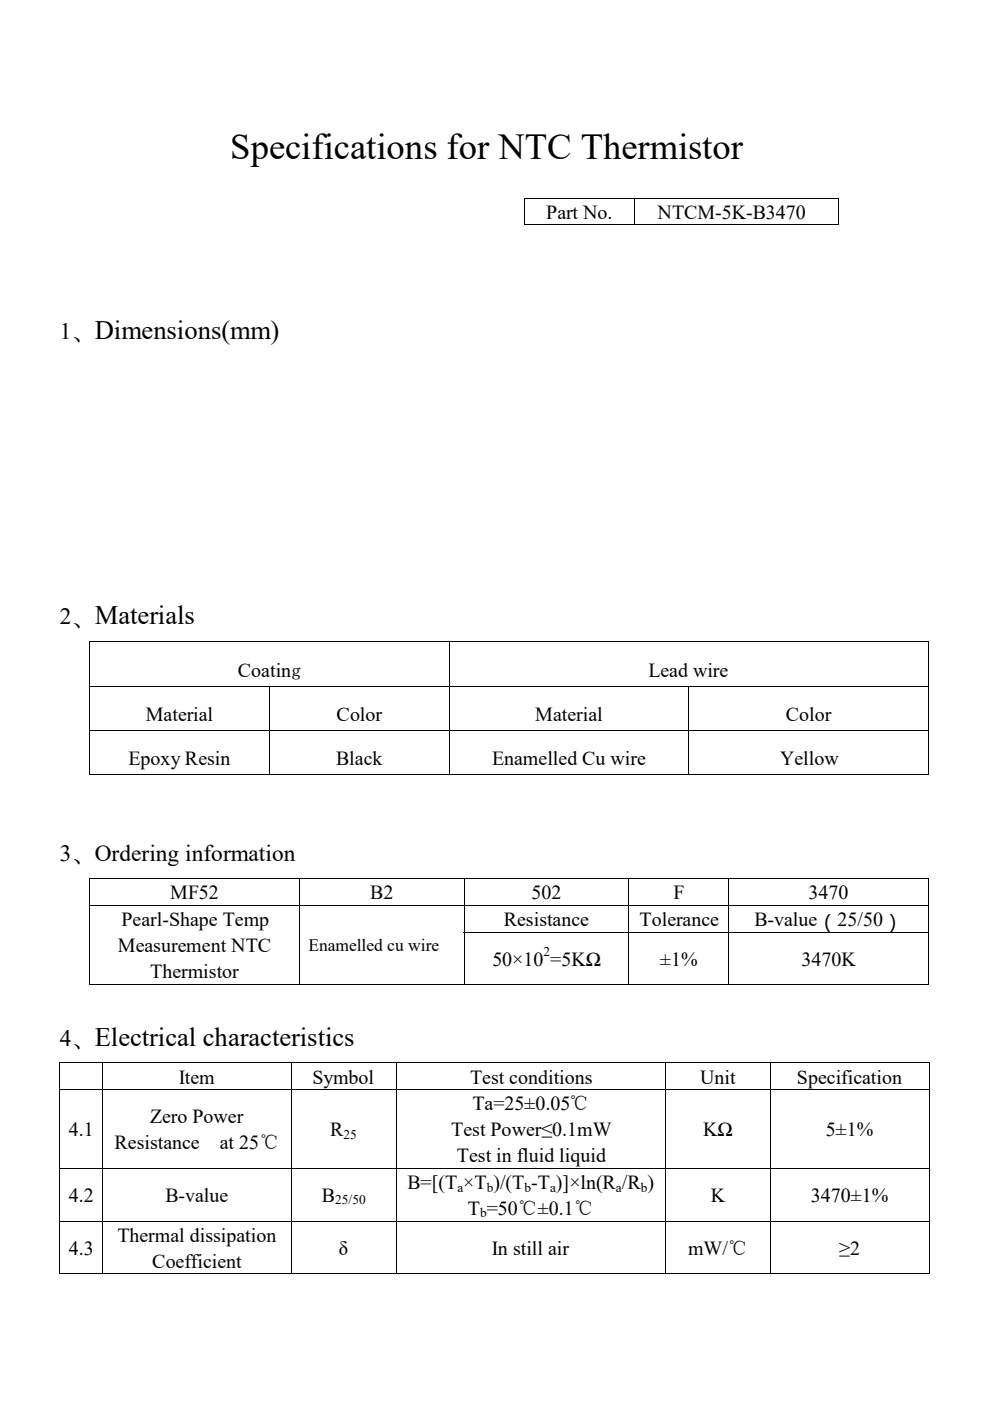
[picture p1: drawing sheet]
<svg xmlns="http://www.w3.org/2000/svg" width="210mm" height="297mm" viewBox="0 0 210 297" stroke-linecap="round" stroke-linejoin="round" font-family="sans-serif">
<defs><g id="words">
<text font-size="7.8" x="48.8" y="33.7">Specifications for NTC Thermistor</text>
<g font-size="5.6">
<text x="20.1" y="71.9">Dimensions(mm)</text>
<text x="20.1" y="132.4">Materials</text>
<text x="20.1" y="221.7">Electrical characteristics</text>
</g>
<g font-size="4.9">
<text x="12.7" y="71.9">1、</text>
<text x="12.7" y="132.4">2、</text>
<text x="12.7" y="182.5">3、Ordering information</text>
<text x="12.7" y="221.7">4、</text>
</g>
<g font-size="4.2">
<text x="115.8" y="46.4">Part No.</text>
<text x="139.4" y="46.4">NTCM-5K-B3470</text>
<text x="50.4" y="143.5">Coating</text>
<text x="137.5" y="143.5">Lead wire</text>
<text x="30.9" y="152.9">Material</text>
<text x="71.4" y="152.9">Color</text>
<text x="113.5" y="152.9">Material</text>
<text x="166.6" y="152.9">Color</text>
<text x="27.2" y="162.2">Epoxy Resin</text>
<text x="71.3" y="162.2">Black</text>
<text x="104.3" y="162.2">Enamelled Cu wire</text>
<text x="165.4" y="162.2">Yellow</text>
<text x="36.1" y="190.7">MF52</text>
<text x="78.5" y="190.7">B2</text>
<text x="112.7" y="190.7">502</text>
<text x="142.8" y="190.7">F</text>
<text x="171.4" y="190.7">3470</text>
<text x="25.8" y="196.4">Pearl-Shape Temp</text>
<text x="106.8" y="196.4">Resistance</text>
<text x="135.6" y="196.4">Tolerance</text>
<text x="159.9" y="196.4">B-value（25/50）</text>
<text x="25" y="201.9">Measurement NTC</text>
<text x="31.9" y="207.4">Thermistor</text>
<text x="104.4" y="204.7">50×10 =5KΩ</text>
<text x="139.9" y="204.7">±1%</text>
<text x="169.9" y="204.7">3470K</text>
<text x="37.9" y="229.7">Item</text>
<text x="66.3" y="229.7">Symbol</text>
<text x="99.7" y="229.7">Test conditions</text>
<text x="148.4" y="229.7">Unit</text>
<text x="169" y="229.7">Specification</text>
<text x="31.8" y="238.2">Zero Power</text>
<text x="100.2" y="235.4">Ta=25±0.05℃</text>
<text x="14.6" y="240.9">4.1</text>
<text x="24.3" y="243.7">Resistance</text>
<text x="46.6" y="243.7">at 25℃</text>
<text x="70" y="240.9">R</text>
<text x="95.7" y="240.9">Test Power≤0.1mW</text>
<text x="149.1" y="240.9">KΩ</text>
<text x="175.1" y="240.9">5±1%</text>
<text x="96.9" y="246.5">Test in fluid liquid</text>
<text x="14.6" y="254.8">4.2</text>
<text x="35.1" y="254.8">B-value</text>
<text x="68.2" y="254.8">B</text>
<text x="86.4" y="252.1">B=[(T ×T )/(T -T )]×ln(R /R )</text>
<text x="99.2" y="257.6">T =50℃±0.1℃</text>
<text x="150.7" y="254.8">K</text>
<text x="171.9" y="254.8">3470±1%</text>
<text x="24.9" y="263.3">Thermal dissipation</text>
<text x="14.6" y="266">4.3</text>
<text x="32.3" y="268.8">Coefficient</text>
<text x="71.9" y="266">δ</text>
<text x="104.3" y="266">In still air</text>
<text x="145.9" y="266">mW/℃</text>
<text x="177.9" y="266">≥2</text>
</g>
<text font-size="3.7" x="65.4" y="201.5">Enamelled cu wire</text>
<g font-size="2.8">
<text x="115.3" y="202.8">2</text>
<text x="72.8" y="241.5">25</text>
<text x="71" y="255.4">25/50</text>
<text x="97" y="252.6">a</text>
<text x="103.2" y="252.6">b</text>
<text x="111.2" y="252.6">b</text>
<text x="116.6" y="252.6">a</text>
<text x="130.6" y="252.6">a</text>
<text x="135.9" y="252.6">b</text>
<text x="101.8" y="258.1">b</text>
</g>
</g></defs>
<g fill="#000">
<path d="M111.1 41.9h.1v.2h-.1z" fill-rule="evenodd"/>
<path d="M177.7 41.9h.2v.2h-.2z" fill-rule="evenodd"/>
<path d="M177.7 41.9h.2v.2h-.2z" fill-rule="evenodd"/>
<path d="M177.7 47.6h.2v.2h-.2z" fill-rule="evenodd"/>
<path d="M18.9 136h.3v.2h-.3z" fill-rule="evenodd"/>
<path d="M196.7 136h.3v.2h-.3z" fill-rule="evenodd"/>
<path d="M196.7 145.3h.3v.3h-.3z" fill-rule="evenodd"/>
<path d="M196.7 154.7h.3v.2h-.3z" fill-rule="evenodd"/>
<path d="M196.7 164h.3v.2h-.3z" fill-rule="evenodd"/>
<path d="M18.9 186.2h.3v.2h-.3z" fill-rule="evenodd"/>
<path d="M18.9 197.6h.3v.2h-.3z" fill-rule="evenodd"/>
<path d="M63.4 197.6h.2v.2h-.2z" fill-rule="evenodd"/>
<path d="M196.7 186.2h.3v.2h-.3z" fill-rule="evenodd"/>
<path d="M196.7 208.6h.3v.2h-.3z" fill-rule="evenodd"/>
<path d="M12.6 225.3h.2v.2h-.2z" fill-rule="evenodd"/>
<path d="M196.9 225.3h.2v.2h-.2z" fill-rule="evenodd"/>
<path d="M196.9 270h.2v.2h-.2z" fill-rule="evenodd"/>
</g>
<g fill="none" stroke="#000" stroke-width=".21">
<path d="M111.1 42h66.6M111.1 47.7h66.6M111.1 42.1v5.5M134.6 42.1v5.5M177.8 42.1v5.5M18.9 136.1h178.1M19 136.2v9.1M95.2 136.2v9.1M196.8 136.2v9.1M18.9 145.5h177.9M18.9 154.8h177.9M19 145.5v9.2"/>
<path d="M19 154.8v9.4M57.1 145.5v9.2M57.1 154.8v9.4M95.2 145.5v9.2M95.2 154.8v9.4M146.1 145.5v9.2M146.1 154.8v9.4M196.8 145.5v9.2M196.8 154.8v9.4M18.9 164.1h38.2M57.2 164.1h38M95.3 164.1h50.7"/>
<path d="M146.1 164.1h50.7M18.9 186.3h178.1M18.9 192h178.1M19 186.4v5.5M19 192.1v5.5M19 197.8v11M63.5 186.4v5.5M63.5 192.1v5.5M63.5 197.8v11M98.4 197.7h98.6M98.4 186.4v5.5M98.4 192.1v5.5"/>
<path d="M98.4 197.8v11M133.3 186.4v5.5M133.3 192.1v5.5M133.3 197.8v11M154.5 186.4v5.5M154.5 192.1v5.5M154.5 197.8v11M196.8 186.4v5.5M196.8 192.1v5.5M196.8 197.8v11M18.9 208.7h44.5M63.6 208.7h34.8"/>
<path d="M98.5 208.7h34.8M133.4 208.7h21M154.6 208.7h42.2M12.6 225.4h184.5M12.6 231.1h184.5M12.7 225.4v5.6M12.7 231.1v16.5M21.8 225.4v5.6M21.8 231.1v16.5M61.8 225.4v5.6M61.8 231.1v16.5M84 225.4v5.6"/>
<path d="M84 231.1v16.5M141.1 225.4v5.6M141.1 231.1v16.5M163.4 225.4v5.6M163.4 231.1v16.5M197 225.4v5.6M197 231.1v16.5M12.6 247.7h184.5M12.6 258.9h184.5M12.7 247.8v11M12.7 259v11.2M21.8 247.8v11"/>
<path d="M21.8 259v11.2M61.8 247.8v11M61.8 259v11.2M84 247.8v11M84 259v11.2M141.1 247.8v11M141.1 259v11.2M163.4 247.8v11M163.4 259v11.2M197 247.8v11M197 259v11.2M12.6 270.1h9.1"/>
<path d="M21.9 270.1h39.8M61.8 270.1h22.1M84.1 270.1h56.9M141.2 270.1h22.1M163.4 270.1h33.5"/>
</g>
<use href="#words"/>
</svg>
